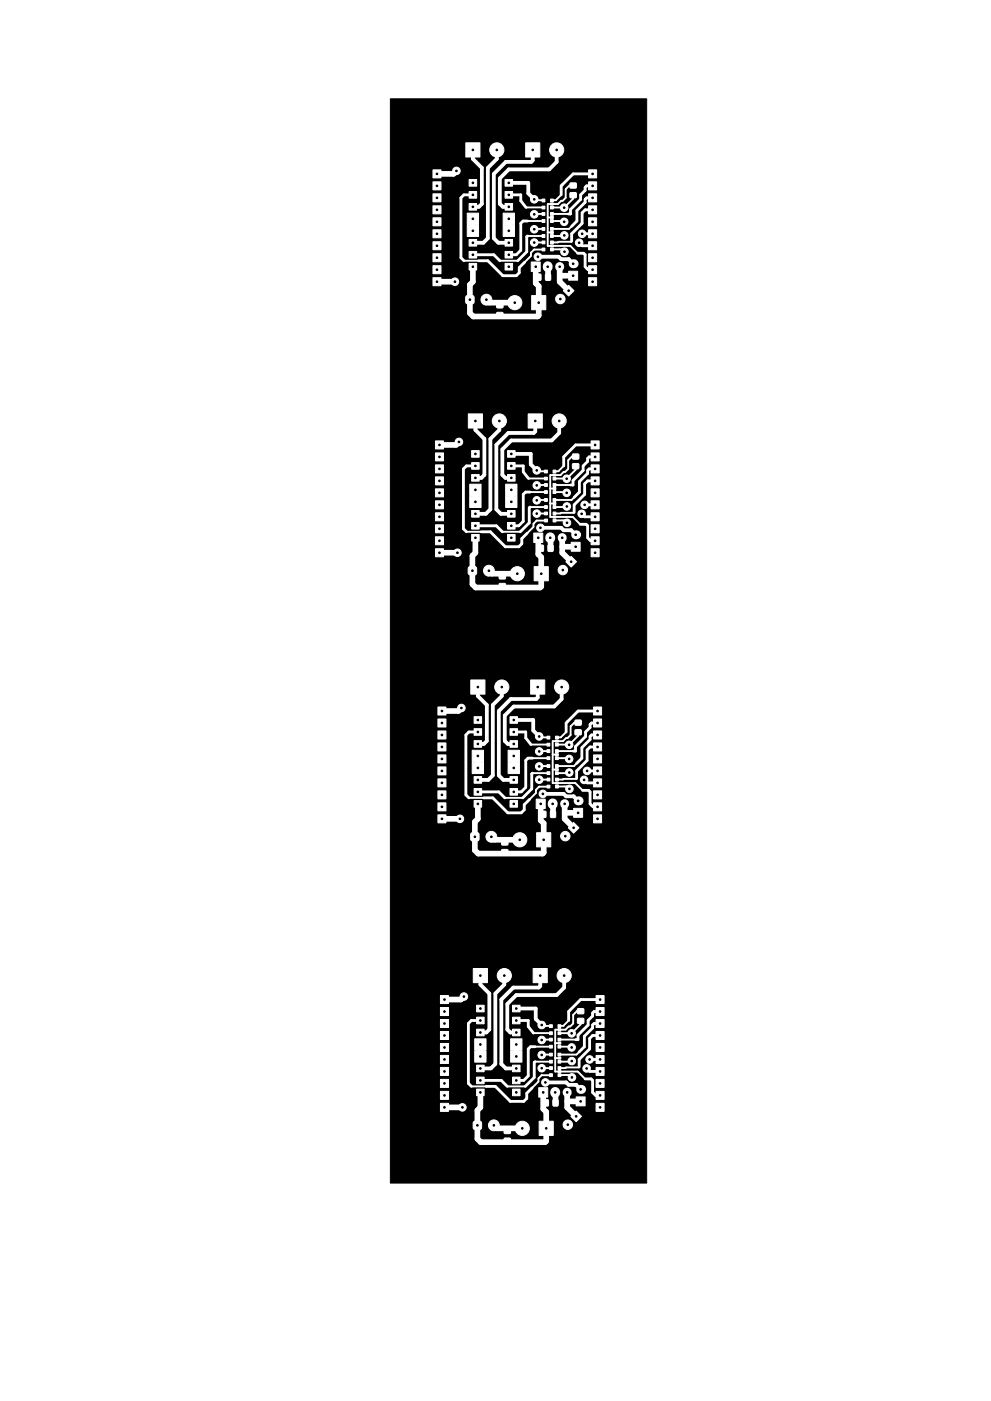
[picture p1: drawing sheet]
<svg xmlns="http://www.w3.org/2000/svg" width="210mm" height="297mm" viewBox="0 0 210 297" stroke-linecap="round" stroke-linejoin="round" font-family="sans-serif">
<path d="M82.8 20.9h54.4v229.9h-54.4z" fill="#000" stroke="#000" stroke-width=".21"/>
<g fill="#fff" stroke="#fff" stroke-width=".21">
<path d="M93.4 233.9h1.7v1.7h-1.7z"/>
<path d="M93.4 211.1h1.7v1.7h-1.7z"/>
<path d="M93.4 231.4h1.7v1.7h-1.7z"/>
<path d="M93.4 228.9h1.7v1.7h-1.7z"/>
<path d="M93.4 226.3h1.7v1.7h-1.7z"/>
<path d="M93.4 223.8h1.7v1.7h-1.7z"/>
<path d="M93.4 221.2h1.7v1.7h-1.7z"/>
<path d="M93.4 218.7h1.7v1.7h-1.7z"/>
<path d="M93.4 216.2h1.7v1.7h-1.7z"/>
<path d="M93.4 213.6h1.7v1.7h-1.7z"/>
<path d="M126.5 211.1h1.7v1.7h-1.7z"/>
<path d="M126.5 213.6h1.7v1.7h-1.7z"/>
<path d="M126.5 216.2h1.7v1.7h-1.7z"/>
<path d="M126.5 218.7h1.7v1.7h-1.7z"/>
<path d="M126.5 221.2h1.7v1.7h-1.7z"/>
<path d="M126.5 223.8h1.7v1.7h-1.7z"/>
<path d="M126.5 226.3h1.7v1.7h-1.7z"/>
<path d="M114.3 230.6h1.9v2h-1.9z"/>
</g>
<path d="M120.3 231.6v.1" fill="none" stroke="#fff" stroke-width="1.9"/>
<path d="M117.8 231.5v.2" fill="none" stroke="#fff" stroke-width="2.1"/>
<circle cx="123.2" cy="231" r=".95" fill="#fff"/>
<g fill="#fff" stroke="#fff" stroke-width=".21">
<path d="M122.2 232.6h1.9v1.9h-1.9z"/>
<path d="M117.4 233.2h1l-.1 1.3-1-.1z"/>
<path d="M115.3 233.2h1v1.3l-1-.1z"/>
<path d="M118.4 221h.6v.4h-.6z"/>
<path d="M118.4 220.1h.6v.6h-.6z"/>
<path d="M118.4 221.6h.6v.6h-.6z"/>
<path d="M116.6 221.6h.6v.6h-.6z"/>
<path d="M116.6 220.1h.6v.6h-.6z"/>
<path d="M118.4 224.1h.6v.4h-.6z"/>
<path d="M118.4 223.3h.6v.6h-.6z"/>
<path d="M118.4 224.8h.6v.6h-.6z"/>
<path d="M116.6 224.8h.6v.6h-.6z"/>
<path d="M116.6 223.3h.6v.6h-.6z"/>
<path d="M116.6 226.2h.6v.6h-.6z"/>
<path d="M116.6 227.7h.6v.6h-.6z"/>
<path d="M118.4 227.7h.6v.6h-.6z"/>
<path d="M118.4 226.2h.6v.6h-.6z"/>
<path d="M118.4 227h.6v.4h-.6z"/>
<path d="M108.7 213.1h1.6v1.4h-1.6z"/>
<path d="M101.1 230.9h1.6v1.4h-1.6z"/>
<path d="M108.7 215.7h1.6v1.4h-1.6z"/>
<path d="M101.1 228.4h1.6v1.4h-1.6z"/>
<path d="M108.7 218.2h1.6v1.4h-1.6z"/>
<path d="M101.1 225.8h1.6v1.4h-1.6z"/>
<path d="M108.3 220.2h2.4v2.4h-2.4z"/>
<path d="M100.7 222.8h2.4v2.4h-2.4z"/>
<path d="M108.3 222.8h2.4v2.4h-2.4z"/>
<path d="M100.7 220.2h2.4v2.4h-2.4z"/>
<path d="M108.7 225.8h1.6v1.4h-1.6z"/>
<path d="M101.1 218.2h1.6v1.4h-1.6z"/>
<path d="M108.7 228.4h1.6v1.4h-1.6z"/>
<path d="M101.1 215.7h1.6v1.4h-1.6z"/>
<path d="M108.7 230.9h1.6v1.4h-1.6z"/>
<path d="M101.1 213.1h1.6v1.4h-1.6z"/>
<path d="M113.1 205.3h3v3h-3z"/>
<path d="M100.4 205.3h3v3h-3z"/>
<path d="M114.4 237.7h3v3h-3z"/>
<path d="M107 239.3h1.2l.1 1h-1.3z"/>
<path d="M107 241.3h1.2l.1 1-1.3 .1z"/>
<path d="M100.5 237.8l.3-.1 1.3 .1 .1 .3-.1 1.3-.4 .1-1.2-.1-.1-.4z"/>
<path d="M116.6 217.3h.6v.6h-.6z"/>
<path d="M116.6 218.8h.6v.6h-.6z"/>
<path d="M118.4 218.8h.6v.6h-.6z"/>
<path d="M118.4 217.3h.6v.6h-.6z"/>
<path d="M118.4 218.1h.6v.4h-.6z"/>
<path d="M122.2 235.6l1.2 1.1-1.2 1.1-1.1-1.1z"/>
<path d="M122.6 215.9h1.2v1l-1.2 .1z"/>
<path d="M122.6 213.9h1.2v1h-1.2z"/>
<path d="M126.5 233.9h1.7v1.7h-1.7z"/>
<path d="M126.5 231.4h1.7v1.7h-1.7z"/>
<path d="M126.5 228.9h1.7v1.7h-1.7z"/>
<path d="M92.9 172.8h1.7v1.7h-1.7z"/>
<path d="M92.9 149.9h1.7v1.7h-1.7z"/>
<path d="M92.9 170.2h1.7v1.7h-1.7z"/>
<path d="M92.9 167.7h1.7v1.7h-1.7z"/>
<path d="M92.9 165.1h1.7v1.7h-1.7z"/>
<path d="M92.9 162.6h1.7v1.7h-1.7z"/>
<path d="M92.9 160.1h1.7v1.7h-1.7z"/>
<path d="M92.9 157.5h1.7v1.7h-1.7z"/>
<path d="M92.9 155h1.7v1.7h-1.7z"/>
<path d="M92.9 152.4h1.7v1.7h-1.7z"/>
<path d="M125.9 149.9h1.7v1.7h-1.7z"/>
<path d="M125.9 152.4h1.7v1.7h-1.7z"/>
<path d="M125.9 155h1.7v1.7h-1.7z"/>
<path d="M125.9 157.5h1.7v1.7h-1.7z"/>
<path d="M125.9 160.1h1.7v1.7h-1.7z"/>
<path d="M125.9 162.6h1.7v1.7h-1.7z"/>
<path d="M125.9 165.1h1.7v1.7h-1.7z"/>
<path d="M113.8 169.4h1.9v2h-1.9z"/>
<circle cx="119.7" cy="206.8" r="1.5"/>
<circle cx="107" cy="206.8" r="1.5"/>
<circle cx="110.8" cy="239.2" r="1.5"/>
<circle cx="104.8" cy="238.6" r="1.15"/>
<circle cx="120.5" cy="238.5" r="1"/>
</g>
<path d="M119.8 170.4v.1" fill="none" stroke="#fff" stroke-width="1.9"/>
<path d="M117.3 170.3v.2" fill="none" stroke="#fff" stroke-width="2.1"/>
<circle cx="122.7" cy="169.8" r=".95" fill="#fff"/>
<g fill="#fff" stroke="#fff" stroke-width=".21">
<path d="M121.7 171.4h1.9v1.9h-1.9z"/>
<path d="M116.8 172h1v1.3h-1z"/>
<path d="M114.8 172h1v1.3h-1z"/>
<path d="M117.9 159.8h.6v.4h-.6z"/>
<path d="M117.9 158.9h.6v.6h-.6z"/>
<path d="M117.9 160.4h.6v.6h-.6z"/>
<path d="M116.1 160.4h.6v.6h-.6z"/>
<path d="M116.1 158.9h.6v.6h-.6z"/>
<path d="M117.9 163h.6v.4h-.6z"/>
<path d="M117.9 162.1h.6v.6h-.6z"/>
<path d="M117.9 163.6h.6v.6h-.6z"/>
<path d="M116.1 163.6h.6v.6h-.6z"/>
<path d="M116.1 162.1h.6v.6h-.6z"/>
<path d="M116.1 165h.6v.6h-.6z"/>
<path d="M116.1 166.5h.6v.6h-.6z"/>
<path d="M117.9 166.5h.6v.6h-.6z"/>
<path d="M117.9 165h.6v.6h-.6z"/>
<path d="M117.9 165.8h.6v.4h-.6z"/>
<path d="M108.2 152h1.6v1.4h-1.6z"/>
<path d="M100.6 169.7h1.6v1.4h-1.6z"/>
<path d="M108.2 154.5h1.6v1.4h-1.6z"/>
<path d="M100.6 167.2h1.6v1.4h-1.6z"/>
<path d="M108.2 157h1.6v1.4h-1.6z"/>
<path d="M100.6 164.7h1.6v1.4h-1.6z"/>
<path d="M107.8 159.1h2.4v2.4h-2.4z"/>
<path d="M100.2 161.6h2.4v2.4h-2.4z"/>
<path d="M107.8 161.6h2.4v2.4h-2.4z"/>
<path d="M100.2 159.1h2.4v2.4h-2.4z"/>
<path d="M108.2 164.7h1.6v1.4h-1.6z"/>
<path d="M100.6 157h1.6v1.4h-1.6z"/>
<path d="M108.2 167.2h1.6v1.4h-1.6z"/>
<path d="M100.6 154.5h1.6v1.4h-1.6z"/>
<path d="M108.2 169.7h1.6v1.4h-1.6z"/>
<path d="M100.6 152h1.6v1.4h-1.6z"/>
<path d="M112.6 144.2h3v3h-3z"/>
<path d="M99.9 144.2h3v3h-3z"/>
<path d="M113.9 176.6h3v3h-3z"/>
<path d="M106.5 178.1h1.2v1h-1.2z"/>
<path d="M106.5 180.2l1.2-.1v1l-1.2 .1z"/>
<path d="M100 176.6l.3-.1 1.2 .1 .1 .4-.1 1.2-.3 .1-1.2-.1-.2-.3z"/>
<path d="M116.1 156.1h.6v.6h-.6z"/>
<path d="M116.1 157.6h.6v.6h-.6z"/>
<path d="M117.9 157.6h.6v.6h-.6z"/>
<path d="M117.9 156.1h.6v.6h-.6z"/>
<path d="M117.9 156.9h.6v.4h-.6z"/>
<path d="M121.7 174.4l1.1 1.1-1.1 1.1-1.1-1.1z"/>
<path d="M122 154.8l1.3-.1v1l-1.3 .1z"/>
<path d="M122 152.7h1.3v1h-1.3z"/>
<path d="M125.9 172.8h1.7v1.7h-1.7z"/>
<path d="M125.9 170.2h1.7v1.7h-1.7z"/>
<path d="M125.9 167.7h1.7v1.7h-1.7z"/>
<path d="M92.4 116.3h1.7v1.7h-1.7z"/>
<path d="M92.4 93.5h1.7v1.7h-1.7z"/>
<path d="M92.4 113.8h1.7v1.7h-1.7z"/>
<path d="M92.4 111.3h1.7v1.7h-1.7z"/>
<path d="M92.4 108.7h1.7v1.7h-1.7z"/>
<path d="M92.4 106.2h1.7v1.7h-1.7z"/>
<path d="M92.4 103.6h1.7v1.7h-1.7z"/>
<path d="M92.4 101.1h1.7v1.7h-1.7z"/>
<path d="M92.4 98.6h1.7v1.7h-1.7z"/>
<path d="M92.4 96h1.7v1.7h-1.7z"/>
<path d="M125.4 93.5h1.7v1.7h-1.7z"/>
<path d="M125.4 96h1.7v1.7h-1.7z"/>
<path d="M125.4 98.6h1.7v1.7h-1.7z"/>
<path d="M125.4 101.1h1.7v1.7h-1.7z"/>
<path d="M125.4 103.6h1.7v1.7h-1.7z"/>
<path d="M125.4 106.2h1.7v1.7h-1.7z"/>
<path d="M125.4 108.7h1.7v1.7h-1.7z"/>
<path d="M113.2 113h2v2h-2z"/>
<circle cx="119.2" cy="145.7" r="1.5"/>
<circle cx="106.5" cy="145.7" r="1.5"/>
<circle cx="110.3" cy="178.1" r="1.5"/>
<circle cx="104.2" cy="177.4" r="1.15"/>
<circle cx="119.9" cy="177.3" r="1"/>
</g>
<path d="M119.3 114v.1" fill="none" stroke="#fff" stroke-width="1.9"/>
<path d="M116.7 113.9v.2" fill="none" stroke="#fff" stroke-width="2.1"/>
<circle cx="122.1" cy="113.4" r=".95" fill="#fff"/>
<g fill="#fff" stroke="#fff" stroke-width=".21">
<path d="M121.2 115h1.9v1.9h-1.9z"/>
<path d="M116.3 115.6h1v1.3h-1z"/>
<path d="M114.3 115.6h1l-.1 1.3h-1z"/>
<path d="M117.3 103.4h.6v.4h-.6z"/>
<path d="M117.3 102.5h.6v.6h-.6z"/>
<path d="M117.3 104h.6v.6h-.6z"/>
<path d="M115.5 104h.6v.6h-.6z"/>
<path d="M115.5 102.5h.6v.6h-.6z"/>
<path d="M117.3 106.6h.6v.4h-.6z"/>
<path d="M117.3 105.7h.6v.6h-.6z"/>
<path d="M117.3 107.2h.6v.6h-.6z"/>
<path d="M115.5 107.2h.6v.6h-.6z"/>
<path d="M115.5 105.7h.6v.6h-.6z"/>
<path d="M115.5 108.6h.6v.6h-.6z"/>
<path d="M115.5 110.1h.6v.6h-.6z"/>
<path d="M117.3 110.1h.6v.6h-.6z"/>
<path d="M117.3 108.6h.6v.6h-.6z"/>
<path d="M117.3 109.4h.6v.4h-.6z"/>
<path d="M107.7 95.5h1.6v1.4h-1.6z"/>
<path d="M100.1 113.3h1.6v1.4h-1.6z"/>
<path d="M107.7 98.1h1.6v1.4h-1.6z"/>
<path d="M100.1 110.8h1.6v1.4h-1.6z"/>
<path d="M107.7 100.6h1.6v1.4h-1.6z"/>
<path d="M100.1 108.2h1.6v1.4h-1.6z"/>
<path d="M107.3 102.7h2.4v2.4h-2.4z"/>
<path d="M99.7 105.2h2.4v2.4h-2.4z"/>
<path d="M107.3 105.2h2.4v2.4h-2.4z"/>
<path d="M99.7 102.7h2.4v2.4h-2.4z"/>
<path d="M107.7 108.2h1.6v1.4h-1.6z"/>
<path d="M100.1 100.6h1.6v1.4h-1.6z"/>
<path d="M107.7 110.8h1.6v1.4h-1.6z"/>
<path d="M100.1 98.1h1.6v1.4h-1.6z"/>
<path d="M107.7 113.3h1.6v1.4h-1.6z"/>
<path d="M100.1 95.5h1.6v1.4h-1.6z"/>
<path d="M112.1 87.8h3v3h-3z"/>
<path d="M99.4 87.8h3v3h-3z"/>
<path d="M113.3 120.1h3v3h-3z"/>
<path d="M106 121.7h1.2v1h-1.2z"/>
<path d="M106 123.7h1.2v1l-1.2 .1z"/>
<path d="M99.5 120.2l.3-.1 1.2 .1 .1 .4-.1 1.2-.3 .1-1.2-.1-.2-.3z"/>
<path d="M115.5 99.7h.6v.6h-.6z"/>
<path d="M115.5 101.2h.6v.6h-.6z"/>
<path d="M117.3 101.2h.6v.6h-.6z"/>
<path d="M117.3 99.7h.6v.6h-.6z"/>
<path d="M117.3 100.5h.6v.4h-.6z"/>
<path d="M121.2 118l1.1 1.1-1.1 1.1-1.1-1.1z"/>
<path d="M121.5 98.3h1.2l.1 1-1.3 .1z"/>
<path d="M121.5 96.3h1.2l.1 1h-1.3z"/>
<path d="M125.4 116.3h1.7v1.7h-1.7z"/>
<path d="M125.4 113.8h1.7v1.7h-1.7z"/>
<path d="M125.4 111.3h1.7v1.7h-1.7z"/>
<path d="M116.8 43.1h.6v.4h-.6z"/>
<path d="M116.8 42.2h.6v.6h-.6z"/>
<path d="M116.8 43.7h.6v.6h-.6z"/>
<path d="M115 43.7h.6v.6h-.6z"/>
<path d="M115 42.2h.6v.6h-.6z"/>
<path d="M119.5 61.6l1.1-1.1 1.2 1.1-1.2 1.2z"/>
<path d="M121 38.8h1.2v1l-1.2 .1z"/>
<path d="M121 40.9h1.2v1h-1.2z"/>
<path d="M98.9 62.8l.3-.2 1.3 .2 .1 .3-.1 1.2-.4 .1-1.2-.1-.1-.3z"/>
<path d="M124.9 58.9h1.7v1.7h-1.7z"/>
<path d="M124.9 56.3h1.7v1.7h-1.7z"/>
<path d="M124.9 53.8h1.7v1.7h-1.7z"/>
<path d="M124.9 51.3h1.7v1.7h-1.7z"/>
<path d="M124.9 48.7h1.7v1.7h-1.7z"/>
<path d="M124.9 46.2h1.7v1.7h-1.7z"/>
<path d="M124.9 43.6h1.7v1.7h-1.7z"/>
<path d="M124.9 41.1h1.7v1.7h-1.7z"/>
<path d="M124.9 38.6h1.7v1.7h-1.7z"/>
<path d="M124.9 36h1.7v1.7h-1.7z"/>
<path d="M91.9 38.6h1.7v1.7h-1.7z"/>
<path d="M91.9 41.1h1.7v1.7h-1.7z"/>
<path d="M91.9 43.6h1.7v1.7h-1.7z"/>
<path d="M91.9 46.2h1.7v1.7h-1.7z"/>
<path d="M91.9 48.7h1.7v1.7h-1.7z"/>
<path d="M91.9 51.3h1.7v1.7h-1.7z"/>
<path d="M91.9 53.8h1.7v1.7h-1.7z"/>
<path d="M91.9 56.3h1.7v1.7h-1.7z"/>
<path d="M91.9 36h1.7v1.7h-1.7z"/>
<path d="M91.9 58.9h1.7v1.7h-1.7z"/>
<path d="M105.4 66.3h1.3v1h-1.3z"/>
<path d="M105.4 64.2h1.3v1l-1.3 .1z"/>
<path d="M112.8 62.7h3v3h-3z"/>
<path d="M98.8 30.3h3v3h-3z"/>
<path d="M111.5 30.3h3v3h-3z"/>
<path d="M99.5 38.1h1.6v1.4h-1.6z"/>
<path d="M107.1 55.9h1.7v1.4h-1.7z"/>
<path d="M99.5 40.6h1.6v1.4h-1.6z"/>
<path d="M107.1 53.3h1.7v1.4h-1.7z"/>
<path d="M99.5 43.2h1.6v1.4h-1.6z"/>
<path d="M107.1 50.8h1.7v1.4h-1.7z"/>
<path d="M99.1 45.2h2.4v2.4h-2.4z"/>
<path d="M106.8 47.7h2.3v2.4h-2.3z"/>
<path d="M99.1 47.7h2.4v2.4h-2.4z"/>
<path d="M106.8 45.2h2.3v2.4h-2.3z"/>
<path d="M99.5 50.8h1.6v1.4h-1.6z"/>
<path d="M107.1 43.2h1.7v1.4h-1.7z"/>
<path d="M99.5 53.3h1.6v1.4h-1.6z"/>
<path d="M107.1 40.6h1.7v1.4h-1.7z"/>
<path d="M99.5 55.9h1.6v1.4h-1.6z"/>
<path d="M107.1 38.1h1.7v1.4h-1.7z"/>
<path d="M116.8 51.9h.6v.4h-.6z"/>
<path d="M116.8 51.1h.6v.6h-.6z"/>
<path d="M116.8 52.6h.6v.6h-.6z"/>
<path d="M115 52.6h.6v.6h-.6z"/>
<path d="M115 51.1h.6v.6h-.6z"/>
<path d="M115 48.2h.6v.6h-.6z"/>
<path d="M115 49.7h.6v.6h-.6z"/>
<path d="M116.8 49.7h.6v.6h-.6z"/>
<path d="M116.8 48.2h.6v.6h-.6z"/>
<path d="M116.8 49.1h.6v.4h-.6z"/>
<path d="M115 45.1h.6v.6h-.6z"/>
<path d="M115 46.6h.6v.6h-.6z"/>
<path d="M116.8 46.6h.6v.6h-.6z"/>
<path d="M116.8 45.1h.6v.6h-.6z"/>
<path d="M116.8 45.9h.6v.4h-.6z"/>
<path d="M113.7 58.1l1 .1v1.2h-1z"/>
<path d="M115.8 58.1l1 .1v1.2h-1z"/>
<path d="M120.7 57.5h1.9v1.9h-1.9z"/>
<circle cx="118.6" cy="89.3" r="1.5"/>
<circle cx="105.9" cy="89.3" r="1.5"/>
<circle cx="109.8" cy="121.6" r="1.5"/>
<circle cx="103.7" cy="121" r="1.15"/>
<circle cx="119.4" cy="120.9" r="1"/>
<circle cx="118.9" cy="63.4" r="1"/>
<circle cx="103.2" cy="63.5" r="1.15"/>
<circle cx="109.2" cy="64.2" r="1.5"/>
<circle cx="105.4" cy="31.8" r="1.5"/>
<circle cx="118.1" cy="31.8" r="1.5"/>
</g>
<circle cx="121.6" cy="55.9" r=".95" fill="#fff"/>
<g fill="#fff" stroke="#fff" stroke-width=".21">
<path d="M112.7 55.6h1.9v2h-1.9z"/>
<circle cx="113.9" cy="99.7" r=".8"/>
<circle cx="113.9" cy="106.1" r=".8"/>
<circle cx="97.4" cy="93.7" r=".8"/>
<circle cx="113.9" cy="108.9" r=".8"/>
<circle cx="114.7" cy="111.9" r=".8"/>
<circle cx="113.9" cy="102.9" r=".8"/>
<circle cx="120.2" cy="101.5" r=".8"/>
<circle cx="120.3" cy="110.8" r=".8"/>
<circle cx="120.2" cy="104.5" r=".8"/>
<circle cx="97.1" cy="117.2" r=".8"/>
<circle cx="120.3" cy="107.4" r=".8"/>
<circle cx="124" cy="107" r=".8"/>
<circle cx="123.4" cy="108.9" r=".8"/>
<circle cx="114.4" cy="156.1" r=".8"/>
<circle cx="114.4" cy="162.5" r=".8"/>
<circle cx="97.9" cy="150.1" r=".8"/>
<circle cx="114.4" cy="165.3" r=".8"/>
<circle cx="115.2" cy="168.3" r=".8"/>
<circle cx="114.4" cy="159.3" r=".8"/>
<circle cx="120.7" cy="157.9" r=".8"/>
<circle cx="120.8" cy="167.3" r=".8"/>
<circle cx="120.8" cy="160.9" r=".8"/>
<circle cx="97.6" cy="173.6" r=".8"/>
<circle cx="120.8" cy="163.8" r=".8"/>
<circle cx="124.6" cy="163.4" r=".8"/>
<circle cx="123.9" cy="165.4" r=".8"/>
<circle cx="114.9" cy="217.3" r=".8"/>
<circle cx="114.9" cy="223.7" r=".8"/>
<circle cx="98.4" cy="211.3" r=".8"/>
<circle cx="114.9" cy="226.5" r=".8"/>
<circle cx="115.7" cy="229.5" r=".8"/>
<circle cx="114.9" cy="220.5" r=".8"/>
<circle cx="121.3" cy="219.1" r=".8"/>
<circle cx="121.3" cy="228.4" r=".8"/>
<circle cx="121.3" cy="222.1" r=".8"/>
<circle cx="98.1" cy="234.8" r=".8"/>
<circle cx="121.3" cy="225" r=".8"/>
<circle cx="125.1" cy="224.6" r=".8"/>
<circle cx="124.5" cy="226.5" r=".8"/>
<circle cx="114.1" cy="54.4" r=".8"/>
<circle cx="113.3" cy="42.3" r=".8"/>
<circle cx="113.3" cy="45.4" r=".8"/>
<circle cx="113.3" cy="48.6" r=".8"/>
<circle cx="113.3" cy="51.4" r=".8"/>
<circle cx="96.8" cy="36.2" r=".8"/>
<circle cx="119.7" cy="44" r=".8"/>
<circle cx="119.7" cy="47" r=".8"/>
<circle cx="119.7" cy="49.9" r=".8"/>
<circle cx="119.8" cy="53.4" r=".8"/>
<circle cx="96.5" cy="59.7" r=".8"/>
<circle cx="123.5" cy="49.6" r=".8"/>
<circle cx="122.9" cy="51.5" r=".8"/>
</g>
<path d="M116.2 56.5v.2" fill="none" stroke="#fff" stroke-width="2.1"/>
<path d="M118.7 56.5v.1" fill="none" stroke="#fff" stroke-width="1.9"/>
<path d="M100.9 98.8h-1.9l-.7 .6v12.7l.7 .6M108.5 98.8h2.5v1.2l1.1 1.4M100.9 111.5h4.4l1.3 1.2M102.1 112.7h1.9l3.2 3.2h2.9l.6-.6v-1.1l1.1-1.1M112.5 104.3h-1l-.5 .5v5.7l-.9 1h-1.6M112.5 107.5l-.2 .2v3.1l-1.9 1.9M123.1 111.2h1.3l.3 .3v2.5l.6 .7h1M123.4 108.9l.6 .7h2.3M124 107h2.3" fill="none" stroke="#fff" stroke-width=".6"/>
<g fill="none" stroke="#fff" stroke-width=".4">
<path d="M113.9 99.9h1.9M114 99.7h-.1M122.1 96.8h-.8l-.8 .8v1.8l-.6 .6h-.3l-.7 .7h-1.3M122.1 98.9v.7l-1.9 1.9M99 112.7h3.1M106.6 112.7h3.8M112.1 101.4h3.7M112.5 107.5h3.3M112.5 104.3h3.3M113.9 110.4h1.9M113.9 110.4h.1M113.9 110.4l-.7 .7v.6l-1.4 1.4"/>
<path d="M114 108.9h1.8M114 109.2l-.1 .1M115.8 106l-1.9 .1M115.8 102.8l-1.9 .1M116.7 103.6h.9M116.7 100.7v8.9h4.8l1.6 1.6M116.7 106.8h.9M116.8 100.7h.7M117.6 107.5h2.5l.1 .2M117.6 104.3h2.5l.1 .2M117.6 110.3h2.1l.5 .5M117.7 101.5h2.4"/>
<path d="M120.1 101.2l.1 .1"/>
</g>
<path d="M100.9 89.3v1.9l1.9 1.9v7.6l-.7 .6h-1.2M105.9 89.3v1.9l-1.9 1.9v14.9l-.9 .9h-2.2M108.5 96.2h4.1v2.3l1.3 1.2M113.6 90.5v1l-.4 .3h-5.4l-2.5 2.5v13.7l1 .9h2.2M118.6 89.3v2.5l-1.5 1.6h-8.6l-1.9 1.9v5.4l.6 .6h1.3M114.2 116.2h.6M114.7 111.9h4.4l.5 .5h1.6l.9 1M116.7 113.4l.1 .1" fill="none" stroke="#fff" stroke-width=".8"/>
<path d="M97.4 93.7l-.7 .6h-3.5M93.2 117.2h3.9M100.9 103.9v2.5M100.9 114v3.2l-.7 .6v6.1l.7 .7h13.7l.2-.3v-6.2l-.6-.6v-3.5M108.5 103.9v2.5M116.7 114l.1 2.2M119.3 114v3.2l1.9 1.9M119.3 115.9h2.8M103.7 121l.7 .6h5.4" fill="none" stroke="#fff" stroke-width="1.2"/>
<circle cx="123.4" cy="108.9" r=".3" fill="#fff"/>
<g fill="none" stroke="#fff" stroke-width=".4">
<path d="M117.6 99.9h.9M119.6 98.8l-1.1 1.1M117.6 102.8h3.5M121.8 108.6l-4.2 .3M121.8 105.4l-.5 .6h-3.7M112.6 157.9h3.8M114.4 156.3h1.9M114.5 156.1h-.1M116.4 159.2l-2 .1M117.3 160h.9M117.3 157.1v8.9h4.8l1.5 1.6M117.3 157.1h.7"/>
<path d="M118.2 157.9h2.4M120.6 157.6l.1 .1M122.7 153.2h-.8l-.8 .8v1.8l-.7 .7h-.3l-.7 .6h-1.2M122.7 155.3v.7l-2 1.9M99.5 169.2h3.1M107.1 169.2h3.8M113 163.9h3.4M113 160.7h3.4M114.5 165.3h1.9M114.5 165.6l-.1 .1M116.4 162.4l-2 .1M116.4 166.8h-2l-.7 .7v.6l-1.3 1.4"/>
<path d="M117.3 163.2h.9M118.2 163.9h2.4l.2 .2M118.2 160.7h2.4l.2 .2M118.2 166.7h2l.6 .6"/>
</g>
<g fill="none" stroke="#fff" stroke-width=".6">
<path d="M126.3 99.4h-1.3l-.3 .3v.7l-1.8 1.7v2.2l-1.1 1.1M126.3 96.9h-1.3l-.3 .3v.6l-1 1v.9l-2.1 2.2v.9h-.5M126.3 94.3h-4.2l-2.5 2.6v1.9M126.3 102h-1.6l-.7 .6v2.2l-2.2 2.2v1.6M101.4 155.2h-1.9l-.7 .6v12.7l.7 .7M109 155.2h2.5v1.3l1.1 1.4M101.4 167.9h4.4l1.3 1.3M102.6 169.2h2l3.1 3.1h2.9l.6-.6v-1.1l1.2-1.1M113 160.7h-1l-.5 .5v5.7l-.9 1h-1.6M113 163.9l-.2 .2v3.2l-1.9 1.9M123.6 167.6h1.3l.3 .3v2.5l.6 .7h1M123.9 165.4l.7 .6h2.2"/>
<path d="M124.6 163.4h2.2"/>
</g>
<path d="M101.4 145.7v1.9l1.9 1.9v7.6l-.6 .6h-1.3M106.5 145.7v1.9l-1.9 1.9v14.9l-1 1h-2.2M109 152.7h4.1v2.2l1.3 1.2M114.1 146.9v1l-.3 .3h-5.4l-2.6 2.5v13.7l1 1h2.2M119.2 145.7v2.5l-1.6 1.6h-8.6l-1.9 1.9v5.4l.6 .6h1.3M114.7 172.7h.7M115.2 168.3h4.4l.5 .5h1.6l1 1M117.3 169.8v.1" fill="none" stroke="#fff" stroke-width=".8"/>
<path d="M97.9 150.1l-.6 .6h-3.5M93.8 173.6h3.8M101.4 160.3v2.5M101.4 170.4v3.2l-.7 .6v6.1l.8 .7h13.6l.3-.2v-6.2l-.7-.7v-3.5M104.2 177.4l.7 .7h5.4M109 160.3v2.5M117.3 170.4v2.3M119.8 170.4v3.2l1.9 1.9M119.8 172.3h2.9" fill="none" stroke="#fff" stroke-width="1.2"/>
<circle cx="123.9" cy="165.4" r=".3" fill="#fff"/>
<g fill="none" stroke="#fff" stroke-width=".4">
<path d="M118.1 156.3h.9M118.2 159.2h3.4M120.1 155.2l-1.1 1.1M122.3 165l-4.1 .3M122.3 161.9l-.5 .5h-3.6M113.2 219h3.7M115 217.5h1.8M115 217.2l-.1 .1M117.8 218.3v8.9h4.8l1.5 1.6M117.8 218.3h.7M118.7 219h2.4M121.1 218.7l.2 .2"/>
<path d="M123.2 214.4h-.8l-.8 .8v1.8l-.6 .6h-.4l-.6 .7h-1.3M123.2 216.4v.8l-1.9 1.9M100 230.3h3.1M107.6 230.3h3.8M113.5 225.1h3.4M113.5 221.9h3.4M114.9 228h2M114.9 228h.1M114.9 228l-.7 .6v.7l-1.3 1.4M115 226.5h1.9M115 226.8h-.1M116.9 223.6l-2 .1"/>
<path d="M116.9 220.4l-2 .1M117.8 221.2h.9M117.8 224.3h.9M118.7 225.1h2.4l.2 .2M118.7 221.9h2.4l.2 .2M118.7 227.9h2.1l.5 .5"/>
</g>
<g fill="none" stroke="#fff" stroke-width=".6">
<path d="M126.8 158.4h-1.6l-.6 .6v2.2l-2.3 2.2v1.6M126.8 155.8h-1.3l-.3 .3v.7l-1.7 1.7v2.2l-1.2 1.2M126.8 153.3h-1.3l-.3 .3v.6l-1 1v.9l-2.1 2.2v.9h-.5M126.8 150.7h-4.1l-2.6 2.6v1.9M101.9 216.4h-1.9l-.6 .6v12.7l.6 .6M109.5 216.4h2.6v1.2l1.1 1.4M101.9 229.1h4.5l1.2 1.2M103.1 230.3h2l3.2 3.2h2.8l.7-.6v-1.1l1.1-1.1M113.5 221.9h-.9l-.5 .5v5.7l-1 1h-1.6M113.5 225.1l-.2 .2v3.1l-1.9 1.9M124.1 228.8h1.3l.3 .3v2.5l.7 .6h.9M124.5 226.5l.6 .7h2.2"/>
<path d="M125.1 224.6h2.2"/>
</g>
<path d="M101.9 206.8v1.9l1.9 2v7.6l-.6 .6h-1.3M107 206.8v1.9l-1.9 2v14.9l-1 .9h-2.2M109.5 213.8h4.2v2.3l1.2 1.2M114.6 208.1v1l-.3 .3h-5.4l-2.5 2.5v13.7l.9 .9h2.2M119.7 206.8v2.6l-1.6 1.6h-8.6l-1.9 1.9v5.4l.7 .6h1.2M115.3 233.8h.6M115.7 229.5h4.4l.5 .5h1.6l1 1M117.8 231h.1" fill="none" stroke="#fff" stroke-width=".8"/>
<path d="M98.4 211.3l-.6 .6h-3.5M94.3 234.8h3.8M101.9 221.4v2.6M101.9 231.6v3.2l-.6 .6v6.1l.7 .7h13.7l.2-.3v-6.2l-.6-.6v-3.5M104.8 238.6l.6 .6h5.4M109.5 221.4v2.6M117.8 231.6l.1 2.2M120.3 231.6v3.2l1.9 1.9M120.3 233.5h2.9" fill="none" stroke="#fff" stroke-width="1.2"/>
<circle cx="124.5" cy="226.5" r=".3" fill="#fff"/>
<g fill="none" stroke="#fff" stroke-width=".4">
<path d="M121.6 39.3h-.8l-.8 .8v1.8l-.6 .7h-.3l-.7 .7h-1.3M98.4 55.3h3.1M106 55.3h3.9M111.6 44h3.7M111.9 50h3.4M111.9 46.9h3.4M113.4 42.5h1.9M113.4 51.4h1.9M113.4 51.7l-.1 .1M113.4 42.2l-.1 .1M115.3 48.5l-2 .1M115.3 45.4h-2"/>
<path d="M115.3 52.9h-2l-.6 .7v.7l-1.4 1.3M116.2 46.1h.9M116.2 43.3v8.8h4.8l1.6 1.6M116.2 49.3h.9M116.3 43.3h.7M117.1 50h2.4l.2 .2M117.1 46.9h2.4l.2 .1M117.1 52.9h2.1l.5 .5M117.1 44h2.4M119.5 43.7l.2 .2M121.6 41.4v.7l-1.9 1.9M118.7 217.5h.9"/>
<path d="M120.6 216.4l-1 1M118.7 220.4h3.5M122.9 226.2l-4.2 .3M122.9 223l-.6 .6h-3.6"/>
</g>
<g fill="none" stroke="#fff" stroke-width=".6">
<path d="M100.3 41.3h-1.9l-.6 .6v12.7l.6 .7M100.3 54h4.5l1.2 1.3M101.5 55.3h2l3.2 3.2h2.8l.7-.7v-1.1l1.1-1.1M107.9 41.3h2.6v1.3l1.1 1.4M111.9 46.9h-.9l-.5 .4v5.8l-1 .9h-1.6M111.9 50l-.1 .2v3.2l-1.9 1.9M122.6 53.7h1.2l.3 .3v2.6l.7 .6h.9M122.9 51.5l.6 .6h2.2M123.5 49.6h2.2M127.3 219.5h-1.6l-.6 .7v2.2l-2.2 2.2v1.6M127.3 217h-1.3l-.3 .3v.7l-1.7 1.7v2.2l-1.1 1.1M127.3 214.5h-1.3l-.3 .3v.6l-.9 1v.9l-2.2 2.2v.9h-.4"/>
<path d="M127.3 211.9h-4.1l-2.6 2.6v1.9"/>
</g>
<path d="M100.3 31.8v1.9l1.9 1.9v7.6l-.6 .7h-1.3M105.4 31.8v1.9l-1.9 1.9v14.9l-.9 1h-2.3M107.9 38.8h4.2v2.2l1.2 1.3M113 33.1v.9l-.3 .3h-5.4l-2.5 2.6v13.6l.9 1h2.2M118.1 31.8v2.5l-1.6 1.6h-8.6l-1.9 1.9v5.4l.7 .7h1.2M113.7 58.8h.6M114.1 54.4h4.4l.6 .6h1.5l1 .9M116.2 55.9l.1 .1" fill="none" stroke="#fff" stroke-width=".8"/>
<path d="M96.8 36.2l-.6 .7h-3.5M92.7 59.7h3.8M100.3 46.4v2.5M100.3 56.6v3.1l-.6 .7v6l.7 .7h13.7l.2-.2v-6.2l-.6-.7v-3.4M107.9 46.4v2.5M116.2 56.6l.1 2.2M118.7 56.6v3.1l1.9 1.9M118.7 58.5h2.9M103.2 63.5l.6 .7h5.4" fill="none" stroke="#fff" stroke-width="1.2"/>
<circle cx="122.9" cy="51.5" r=".3" fill="#fff"/>
<path d="M117.1 42.5h.9M117.1 45.4h3.5M119.1 41.3l-1.1 1.1M121.3 51.2l-4.2 .2M121.3 48l-.6 .5h-3.6" fill="none" stroke="#fff" stroke-width=".4"/>
<path d="M125.7 39.4h-1.2l-.4 .3v.7l-.9 .9v1l-2.2 2.1v1h-.4M125.7 36.9h-4.1l-2.5 2.5v1.9M125.7 44.5h-1.6l-.6 .6v2.2l-2.2 2.3v1.6M125.7 41.9h-1.2l-.4 .4v.6l-1.7 1.7v2.3l-1.1 1.1" fill="none" stroke="#fff" stroke-width=".6"/>
<g fill="#000" stroke="#000" stroke-width=".21">
<circle cx="92.7" cy="36.9" r=".18"/>
<circle cx="92.7" cy="39.4" r=".18"/>
<circle cx="92.7" cy="31.8" r=".18"/>
<circle cx="96.8" cy="36.2" r=".18"/>
<circle cx="100.3" cy="38.8" r=".18"/>
<circle cx="100.3" cy="31.8" r=".18"/>
<circle cx="105.4" cy="31.8" r=".18"/>
<circle cx="108" cy="38.8" r=".18"/>
<circle cx="113" cy="31.8" r=".18"/>
<circle cx="116.2" cy="39.9" r=".18"/>
<circle cx="118.1" cy="31.8" r=".18"/>
<circle cx="125.7" cy="36.9" r=".18"/>
<circle cx="125.7" cy="39.4" r=".18"/>
<circle cx="125.7" cy="31.8" r=".18"/>
<circle cx="92.7" cy="49.6" r=".17"/>
<circle cx="92.7" cy="44.5" r=".17"/>
<circle cx="92.7" cy="59.7" r=".17"/>
<circle cx="92.7" cy="52.1" r=".17"/>
<circle cx="92.7" cy="57.2" r=".17"/>
<circle cx="92.7" cy="54.6" r=".17"/>
<circle cx="92.7" cy="47" r=".17"/>
<circle cx="92.7" cy="41.9" r=".18"/>
<circle cx="96.5" cy="59.7" r=".17"/>
<circle cx="100.3" cy="43.9" r=".17"/>
<circle cx="100.3" cy="46.4" r=".17"/>
<circle cx="100.3" cy="51.5" r=".17"/>
<circle cx="100.3" cy="54" r=".17"/>
<circle cx="100.3" cy="56.6" r=".17"/>
<circle cx="100.3" cy="48.9" r=".17"/>
<circle cx="100.3" cy="41.3" r=".18"/>
<circle cx="107.9" cy="46.4" r=".17"/>
<circle cx="107.9" cy="56.6" r=".17"/>
<circle cx="107.9" cy="48.9" r=".17"/>
<circle cx="107.9" cy="51.5" r=".17"/>
<circle cx="107.9" cy="54" r=".17"/>
<circle cx="107.9" cy="43.9" r=".17"/>
<circle cx="108" cy="41.3" r=".18"/>
<circle cx="113.3" cy="45.4" r=".17"/>
<circle cx="113.3" cy="48.6" r=".17"/>
<circle cx="113.3" cy="51.4" r=".17"/>
<circle cx="113.3" cy="42.3" r=".18"/>
<circle cx="113.7" cy="56.6" r=".17"/>
<circle cx="114.1" cy="54.4" r=".17"/>
<circle cx="116.2" cy="56.6" r=".17"/>
<circle cx="118.7" cy="56.6" r=".17"/>
<circle cx="119.7" cy="44" r=".17"/>
<circle cx="119.7" cy="47" r=".17"/>
<circle cx="119.7" cy="49.9" r=".17"/>
<circle cx="119.8" cy="53.4" r=".17"/>
<circle cx="121.6" cy="58.5" r=".17"/>
<circle cx="121.6" cy="55.9" r=".17"/>
<circle cx="122.9" cy="51.5" r=".17"/>
<circle cx="123.5" cy="49.6" r=".17"/>
<circle cx="125.7" cy="57.2" r=".17"/>
<circle cx="125.7" cy="49.6" r=".17"/>
<circle cx="125.7" cy="47" r=".17"/>
<circle cx="125.7" cy="44.5" r=".17"/>
<circle cx="125.7" cy="52.1" r=".17"/>
<circle cx="125.7" cy="54.6" r=".17"/>
<circle cx="125.7" cy="59.7" r=".17"/>
<circle cx="125.7" cy="41.9" r=".18"/>
<circle cx="92.7" cy="64.8" r=".17"/>
<circle cx="99.7" cy="63.5" r=".17"/>
<circle cx="103.2" cy="63.5" r=".17"/>
<circle cx="109.2" cy="64.2" r=".17"/>
<circle cx="114.3" cy="64.2" r=".17"/>
<circle cx="118.9" cy="63.4" r=".17"/>
<circle cx="120.6" cy="61.6" r=".17"/>
<circle cx="125.7" cy="64.8" r=".17"/>
<circle cx="93.2" cy="94.3" r=".17"/>
<circle cx="93.2" cy="96.9" r=".17"/>
<circle cx="93.2" cy="89.3" r=".17"/>
<circle cx="93.2" cy="99.4" r=".17"/>
<circle cx="97.4" cy="93.7" r=".17"/>
<circle cx="100.9" cy="96.2" r=".17"/>
<circle cx="100.9" cy="98.8" r=".17"/>
<circle cx="100.9" cy="89.3" r=".17"/>
<circle cx="105.9" cy="89.3" r=".17"/>
<circle cx="108.5" cy="96.2" r=".17"/>
<circle cx="108.5" cy="98.8" r=".17"/>
<circle cx="113.6" cy="89.3" r=".17"/>
<circle cx="113.9" cy="99.7" r=".17"/>
<circle cx="116.7" cy="97.4" r=".18"/>
<circle cx="118.6" cy="89.3" r=".17"/>
<circle cx="126.3" cy="94.3" r=".17"/>
<circle cx="126.3" cy="96.9" r=".17"/>
<circle cx="126.3" cy="89.3" r=".17"/>
<circle cx="126.3" cy="99.4" r=".17"/>
<circle cx="93.2" cy="112.1" r=".17"/>
<circle cx="93.2" cy="102" r=".17"/>
<circle cx="93.2" cy="104.5" r=".17"/>
<circle cx="93.2" cy="109.6" r=".17"/>
<circle cx="93.2" cy="117.2" r=".17"/>
<circle cx="93.2" cy="114.7" r=".17"/>
<circle cx="93.2" cy="107" r=".17"/>
<circle cx="97.1" cy="117.2" r=".17"/>
<circle cx="100.9" cy="111.5" r=".17"/>
<circle cx="100.9" cy="101.3" r=".17"/>
<circle cx="100.9" cy="114" r=".17"/>
<circle cx="100.9" cy="106.4" r=".17"/>
<circle cx="100.9" cy="103.9" r=".17"/>
<circle cx="100.9" cy="108.9" r=".17"/>
<circle cx="108.5" cy="111.5" r=".17"/>
<circle cx="108.5" cy="114" r=".17"/>
<circle cx="108.5" cy="103.9" r=".17"/>
<circle cx="108.5" cy="106.4" r=".17"/>
<circle cx="108.5" cy="101.3" r=".17"/>
<circle cx="108.5" cy="108.9" r=".17"/>
<circle cx="113.9" cy="102.9" r=".17"/>
<circle cx="113.9" cy="106.1" r=".17"/>
<circle cx="113.9" cy="108.9" r=".17"/>
<circle cx="114.2" cy="114" r=".17"/>
<circle cx="114.7" cy="111.9" r=".17"/>
<circle cx="116.7" cy="114" r=".17"/>
<circle cx="119.3" cy="114" r=".17"/>
<circle cx="120.2" cy="101.5" r=".17"/>
<circle cx="120.2" cy="104.5" r=".17"/>
<circle cx="120.3" cy="107.4" r=".17"/>
<circle cx="120.3" cy="110.8" r=".17"/>
<circle cx="121.2" cy="119.1" r=".17"/>
<circle cx="122.1" cy="113.4" r=".17"/>
<circle cx="122.1" cy="115.9" r=".17"/>
<circle cx="123.4" cy="108.9" r=".17"/>
<circle cx="124" cy="107" r=".17"/>
<circle cx="126.3" cy="109.6" r=".17"/>
<circle cx="126.3" cy="112.1" r=".17"/>
<circle cx="126.3" cy="117.2" r=".17"/>
<circle cx="126.3" cy="102" r=".17"/>
<circle cx="126.3" cy="104.5" r=".17"/>
<circle cx="126.3" cy="107" r=".17"/>
<circle cx="126.3" cy="114.7" r=".17"/>
<circle cx="93.2" cy="122.3" r=".17"/>
<circle cx="100.2" cy="121" r=".17"/>
<circle cx="103.7" cy="121" r=".17"/>
<circle cx="109.8" cy="121.6" r=".17"/>
<circle cx="114.8" cy="121.6" r=".17"/>
<circle cx="119.4" cy="120.9" r=".17"/>
<circle cx="126.3" cy="122.3" r=".17"/>
<circle cx="93.8" cy="153.3" r=".17"/>
<circle cx="93.8" cy="150.7" r=".17"/>
<circle cx="93.8" cy="145.7" r=".17"/>
<circle cx="93.8" cy="155.8" r=".17"/>
<circle cx="93.8" cy="158.4" r=".17"/>
<circle cx="97.9" cy="150.1" r=".17"/>
<circle cx="101.4" cy="155.2" r=".17"/>
<circle cx="101.4" cy="152.7" r=".17"/>
<circle cx="101.4" cy="145.7" r=".17"/>
<circle cx="101.4" cy="157.7" r=".17"/>
<circle cx="106.5" cy="145.7" r=".17"/>
<circle cx="109" cy="157.7" r=".17"/>
<circle cx="109" cy="152.7" r=".17"/>
<circle cx="109" cy="155.2" r=".17"/>
<circle cx="114.1" cy="145.7" r=".17"/>
<circle cx="114.4" cy="159.3" r=".17"/>
<circle cx="114.4" cy="156.1" r=".17"/>
<circle cx="117.3" cy="153.8" r=".18"/>
<circle cx="119.2" cy="145.7" r=".17"/>
<circle cx="120.7" cy="157.9" r=".17"/>
<circle cx="126.8" cy="145.7" r=".17"/>
<circle cx="126.8" cy="153.3" r=".17"/>
<circle cx="126.8" cy="150.7" r=".17"/>
<circle cx="126.8" cy="155.8" r=".17"/>
<circle cx="126.8" cy="158.4" r=".17"/>
<circle cx="93.8" cy="178.7" r=".17"/>
<circle cx="93.8" cy="171.1" r=".17"/>
<circle cx="93.8" cy="160.9" r=".17"/>
<circle cx="93.8" cy="168.5" r=".17"/>
<circle cx="93.8" cy="163.4" r=".17"/>
<circle cx="93.8" cy="173.6" r=".17"/>
<circle cx="93.8" cy="166" r=".17"/>
<circle cx="97.6" cy="173.6" r=".17"/>
<circle cx="100.7" cy="177.4" r=".17"/>
<circle cx="101.4" cy="160.3" r=".17"/>
<circle cx="101.4" cy="167.9" r=".17"/>
<circle cx="101.4" cy="165.4" r=".17"/>
<circle cx="101.4" cy="170.4" r=".17"/>
<circle cx="101.4" cy="162.8" r=".17"/>
<circle cx="104.2" cy="177.4" r=".17"/>
<circle cx="109" cy="162.8" r=".17"/>
<circle cx="109" cy="170.4" r=".17"/>
<circle cx="109" cy="165.4" r=".17"/>
<circle cx="109" cy="167.9" r=".17"/>
<circle cx="109" cy="160.3" r=".17"/>
<circle cx="110.3" cy="178.1" r=".17"/>
<circle cx="114.4" cy="162.5" r=".17"/>
<circle cx="114.4" cy="165.3" r=".17"/>
<circle cx="114.7" cy="170.4" r=".17"/>
<circle cx="115.2" cy="168.3" r=".17"/>
<circle cx="115.4" cy="178.1" r=".17"/>
<circle cx="117.3" cy="170.4" r=".17"/>
<circle cx="119.8" cy="170.4" r=".17"/>
<circle cx="119.9" cy="177.3" r=".17"/>
<circle cx="120.8" cy="160.9" r=".17"/>
<circle cx="120.8" cy="163.8" r=".17"/>
<circle cx="120.8" cy="167.3" r=".17"/>
<circle cx="121.7" cy="175.5" r=".17"/>
<circle cx="122.7" cy="169.8" r=".17"/>
<circle cx="122.7" cy="172.3" r=".17"/>
<circle cx="123.9" cy="165.4" r=".17"/>
<circle cx="124.6" cy="163.4" r=".17"/>
<circle cx="126.8" cy="160.9" r=".17"/>
<circle cx="126.8" cy="163.4" r=".17"/>
<circle cx="126.8" cy="166" r=".17"/>
<circle cx="126.8" cy="171.1" r=".17"/>
<circle cx="126.8" cy="168.5" r=".17"/>
<circle cx="126.8" cy="178.7" r=".17"/>
<circle cx="126.8" cy="173.6" r=".17"/>
<circle cx="94.3" cy="206.8" r=".17"/>
<circle cx="94.3" cy="211.9" r=".17"/>
<circle cx="94.3" cy="219.5" r=".17"/>
<circle cx="94.3" cy="214.5" r=".17"/>
<circle cx="94.3" cy="217" r=".17"/>
<circle cx="98.4" cy="211.3" r=".17"/>
<circle cx="101.9" cy="206.8" r=".17"/>
<circle cx="101.9" cy="213.8" r=".17"/>
<circle cx="101.9" cy="216.4" r=".17"/>
<circle cx="101.9" cy="218.9" r=".17"/>
<circle cx="107" cy="206.8" r=".17"/>
<circle cx="109.5" cy="213.8" r=".17"/>
<circle cx="109.5" cy="218.9" r=".17"/>
<circle cx="109.5" cy="216.4" r=".17"/>
<circle cx="114.6" cy="206.8" r=".17"/>
<circle cx="114.9" cy="217.3" r=".17"/>
<circle cx="117.8" cy="214.9" r=".18"/>
<circle cx="119.7" cy="206.8" r=".17"/>
<circle cx="121.3" cy="219.1" r=".17"/>
<circle cx="127.3" cy="211.9" r=".17"/>
<circle cx="127.3" cy="206.8" r=".17"/>
<circle cx="127.3" cy="219.5" r=".17"/>
<circle cx="127.3" cy="214.5" r=".17"/>
<circle cx="127.3" cy="217" r=".17"/>
<circle cx="94.3" cy="229.7" r=".17"/>
<circle cx="94.3" cy="232.2" r=".17"/>
<circle cx="94.3" cy="222.1" r=".17"/>
<circle cx="94.3" cy="234.8" r=".17"/>
<circle cx="94.3" cy="227.2" r=".17"/>
<circle cx="94.3" cy="224.6" r=".17"/>
<circle cx="94.3" cy="239.9" r=".17"/>
<circle cx="98.1" cy="234.8" r=".17"/>
<circle cx="101.3" cy="238.6" r=".17"/>
<circle cx="101.9" cy="226.5" r=".17"/>
<circle cx="101.9" cy="229.1" r=".17"/>
<circle cx="101.9" cy="231.6" r=".17"/>
<circle cx="101.9" cy="224" r=".17"/>
<circle cx="101.9" cy="221.4" r=".17"/>
<circle cx="104.8" cy="238.6" r=".17"/>
<circle cx="109.5" cy="221.4" r=".17"/>
<circle cx="109.5" cy="224" r=".17"/>
<circle cx="109.5" cy="226.5" r=".17"/>
<circle cx="109.5" cy="229.1" r=".17"/>
<circle cx="109.5" cy="231.6" r=".17"/>
<circle cx="110.8" cy="239.2" r=".17"/>
<circle cx="114.9" cy="226.5" r=".17"/>
<circle cx="114.9" cy="220.5" r=".17"/>
<circle cx="114.9" cy="223.7" r=".17"/>
<circle cx="115.3" cy="231.6" r=".17"/>
<circle cx="115.7" cy="229.5" r=".17"/>
<circle cx="115.9" cy="239.2" r=".17"/>
<circle cx="117.8" cy="231.6" r=".17"/>
<circle cx="120.3" cy="231.6" r=".17"/>
<circle cx="120.5" cy="238.5" r=".17"/>
<circle cx="121.3" cy="222.1" r=".17"/>
<circle cx="121.3" cy="225" r=".17"/>
<circle cx="121.3" cy="228.4" r=".17"/>
<circle cx="122.2" cy="236.7" r=".17"/>
<circle cx="123.2" cy="233.5" r=".17"/>
<circle cx="123.2" cy="231" r=".17"/>
<circle cx="124.5" cy="226.5" r=".17"/>
<circle cx="125.1" cy="224.6" r=".17"/>
<circle cx="127.3" cy="229.7" r=".17"/>
<circle cx="127.3" cy="239.9" r=".17"/>
<circle cx="127.3" cy="234.8" r=".17"/>
<circle cx="127.3" cy="232.2" r=".17"/>
<circle cx="127.3" cy="224.6" r=".17"/>
<circle cx="127.3" cy="227.2" r=".17"/>
<circle cx="127.3" cy="222.1" r=".17"/>
</g>
</svg>
